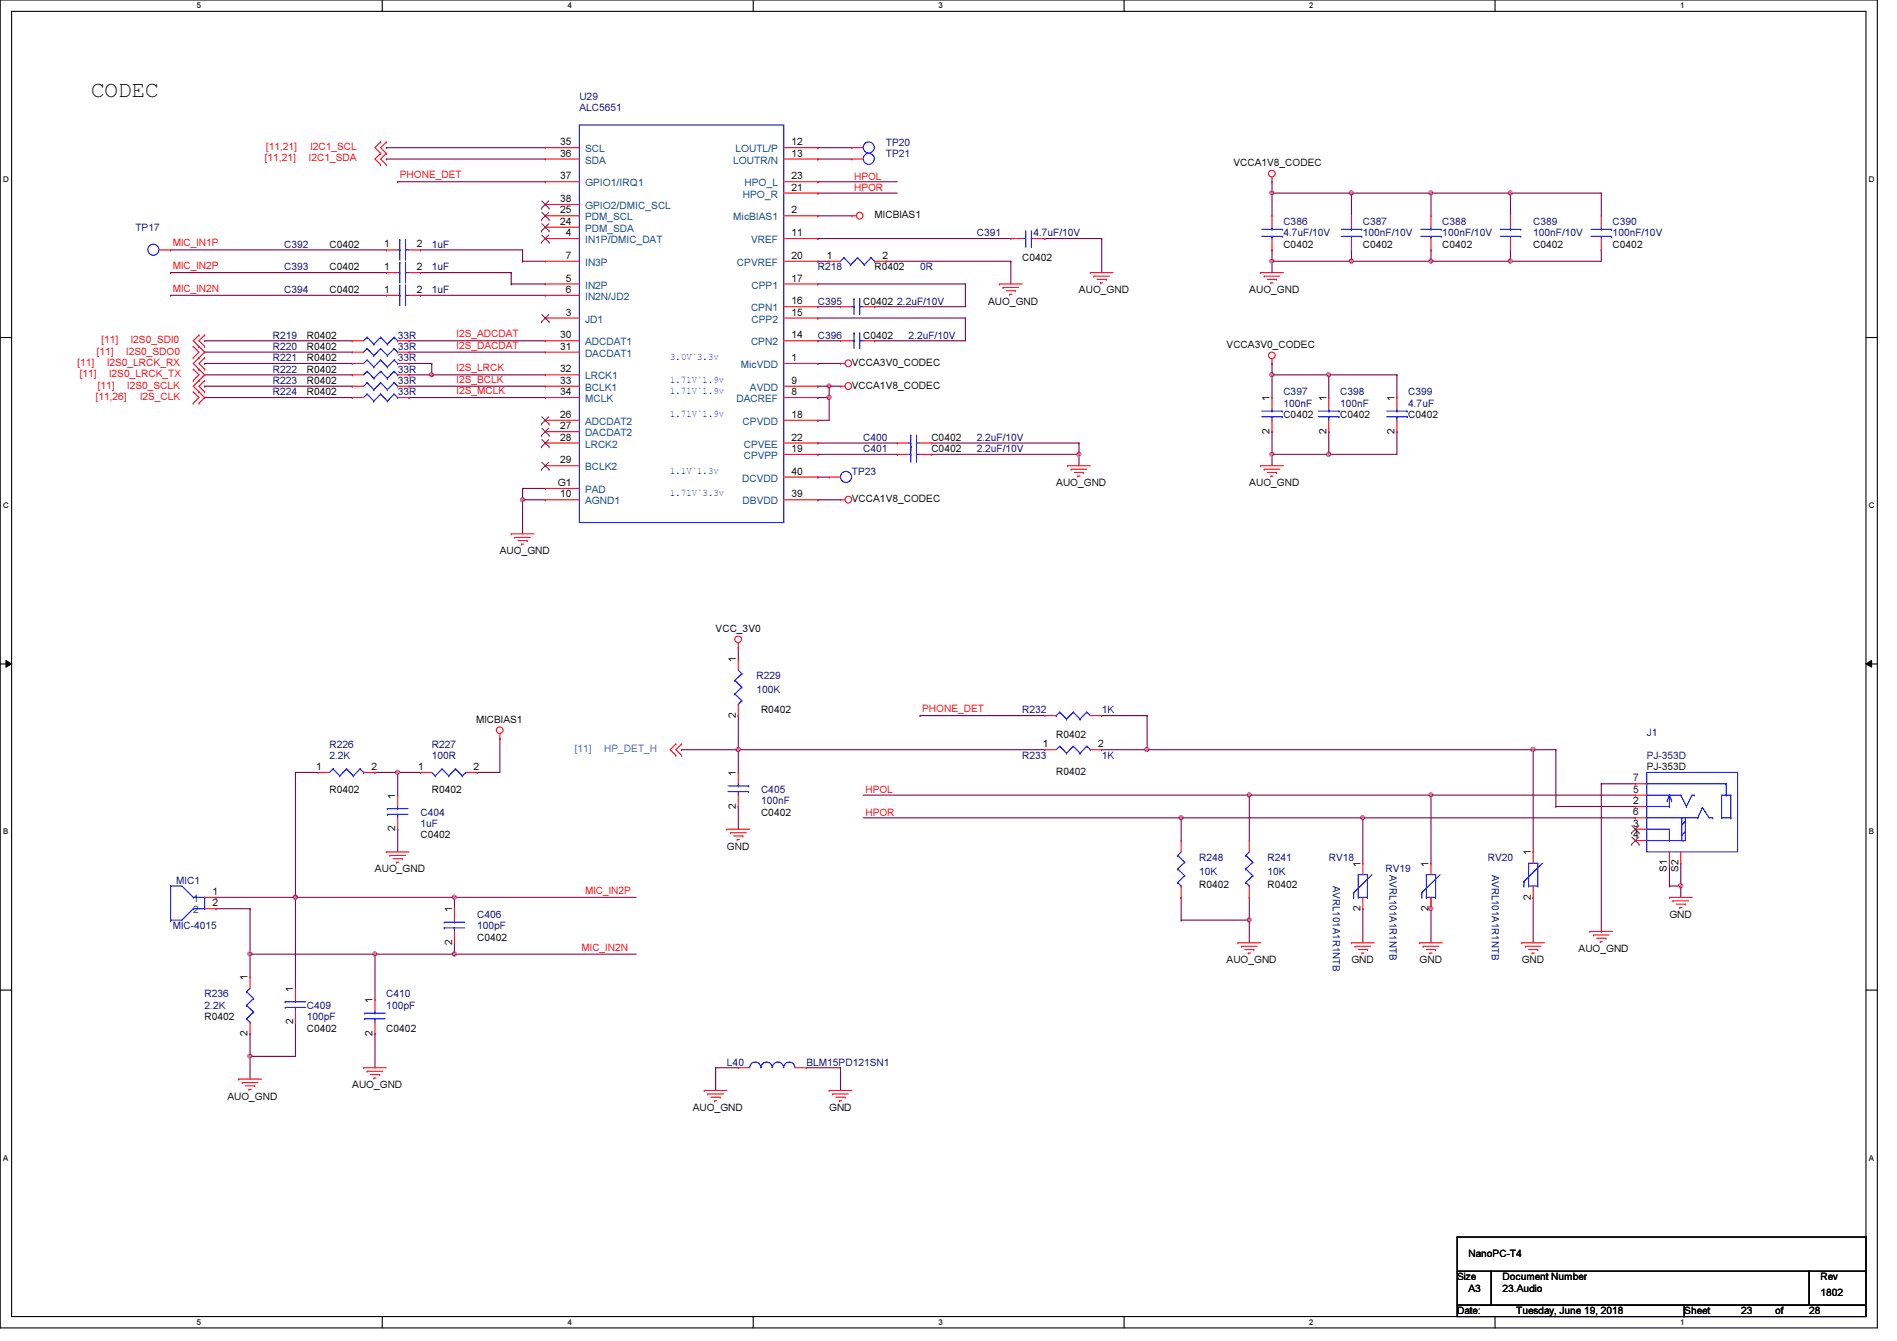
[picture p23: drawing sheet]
<svg xmlns="http://www.w3.org/2000/svg" width="297mm" height="210mm" viewBox="0 0 297 210" stroke-linecap="round" stroke-linejoin="round" font-family="sans-serif">
<defs><g id="words">
<text font-size="3.5" x="14.3" y="15.2">CODEC</text>
<g font-size="1.6" fill="#000080">
<text x="90.7" y="15.7">U29</text>
<text x="90.7" y="17.4">ALC5651</text>
<text x="138.7" y="22.8">TP20</text>
<text x="138.7" y="24.6">TP21</text>
<text x="201" y="35.2">C386</text>
<text x="213.4" y="35.2">C387</text>
<text x="225.8" y="35.2">C388</text>
<text x="240.1" y="35.2">C389</text>
<text x="252.5" y="35.2">C390</text>
<text x="21.2" y="36.1">TP17</text>
<text x="44.5" y="38.8">C392</text>
<text x="67.6" y="38.8">1uF</text>
<text x="152.9" y="37">C391</text>
<text x="161.8" y="37">4.7uF/10V</text>
<text x="201" y="37">4.7uF/10V</text>
<text x="213.4" y="37">100nF/10V</text>
<text x="225.8" y="37">100nF/10V</text>
<text x="240.1" y="37">100nF/10V</text>
<text x="252.5" y="37">100nF/10V</text>
<text x="44.5" y="45.9">C394</text>
<text x="44.5" y="42.3">C393</text>
<text x="67.6" y="45.9">1uF</text>
<text x="67.6" y="42.3">1uF</text>
<text x="128.1" y="42.3">R218</text>
<text x="128.1" y="47.7">C395</text>
<text x="140.5" y="47.7">2.2uF/10V</text>
<text x="144.1" y="42.3">0R</text>
<text x="42.7" y="53">R219</text>
<text x="62.3" y="53">33R</text>
<text x="128.1" y="53">C396</text>
<text x="142.3" y="53">2.2uF/10V</text>
<text x="42.7" y="58.3">R222</text>
<text x="42.7" y="54.8">R220</text>
<text x="42.7" y="56.6">R221</text>
<text x="62.3" y="58.3">33R</text>
<text x="62.3" y="54.8">33R</text>
<text x="62.3" y="56.6">33R</text>
<text x="42.7" y="61.9">R224</text>
<text x="42.7" y="60.1">R223</text>
<text x="62.3" y="61.9">33R</text>
<text x="62.3" y="60.1">33R</text>
<text x="201" y="61.9">C397</text>
<text x="201" y="63.7">100nF</text>
<text x="209.8" y="61.9">C398</text>
<text x="209.8" y="63.7">100nF</text>
<text x="220.5" y="61.9">C399</text>
<text x="220.5" y="63.7">4.7uF</text>
<text x="135.2" y="70.8">C401</text>
<text x="135.2" y="69">C400</text>
<text x="152.9" y="70.8">2.2uF/10V</text>
<text x="152.9" y="69">2.2uF/10V</text>
<text x="133.4" y="74.3">TP23</text>
<text x="118.4" y="106.3">R229</text>
<text x="118.4" y="108.5">100K</text>
<text x="160.1" y="111.7">R232</text>
<text x="172.5" y="111.7">1K</text>
<text x="51.6" y="117">R226</text>
<text x="51.6" y="118.8">2.2K</text>
<text x="67.6" y="117">R227</text>
<text x="67.6" y="118.8">100R</text>
<text x="160.1" y="118.8">R233</text>
<text x="172.5" y="118.8">1K</text>
<text x="257.8" y="115.2">J1</text>
<text x="257.8" y="118.8">PJ-353D</text>
<text x="119.2" y="124.1">C405</text>
<text x="119.2" y="125.9">100nF</text>
<text x="65.8" y="127.7">C404</text>
<text x="65.8" y="129.5">1uF</text>
<text x="187.8" y="134.8">R248</text>
<text x="187.8" y="136.9">10K</text>
<text x="198.5" y="134.8">R241</text>
<text x="198.5" y="136.9">10K</text>
<text x="208.1" y="134.8">RV18</text>
<text x="217" y="136.6">RV19</text>
<text x="217.6" y="136.9" transform="rotate(90 217.6 136.9)">AVRL101A1R1NTB</text>
<text x="233" y="134.8">RV20</text>
<text x="233.6" y="136.9" transform="rotate(90 233.6 136.9)">AVRL101A1R1NTB</text>
<text x="27.6" y="138.3">MIC1</text>
<text x="74.7" y="143.7">C406</text>
<text x="208.7" y="138.7" transform="rotate(90 208.7 138.7)">AVRL101A1R1NTB</text>
<text x="27" y="145.5">MIC-4015</text>
<text x="74.7" y="145.5">100pF</text>
<text x="32" y="156.1">R236</text>
<text x="32" y="157.9">2.2K</text>
<text x="48" y="157.9">C409</text>
<text x="48" y="159.7">100pF</text>
<text x="60.5" y="156.1">C410</text>
<text x="60.5" y="157.9">100pF</text>
<text x="113.8" y="166.8">L40</text>
<text x="126.3" y="166.8">BLM15PD121SN1</text>
</g>
<g font-size="1.6" fill="#f00">
<text x="41.7" y="23.5">[11,21]</text>
<text x="48.6" y="23.5">I2C1_SCL</text>
<text x="41.5" y="25.3">[11,21]</text>
<text x="48.4" y="25.3">I2C1_SDA</text>
<text x="62.6" y="27.9">PHONE_DET</text>
<text x="133.7" y="28.1">HPOL</text>
<text x="133.7" y="29.9">HPOR</text>
<text x="27" y="38.6">MIC_IN1P</text>
<text x="27" y="42.1">MIC_IN2P</text>
<text x="27" y="45.7">MIC_IN2N</text>
<text x="15.9" y="53.7">[11]</text>
<text x="20.5" y="53.7">I2S0_SDI0</text>
<text x="71.5" y="52.8">I2S_ADCDAT</text>
<text x="12.1" y="57.3">[11]</text>
<text x="12.5" y="59.1">[11]</text>
<text x="15.2" y="55.5">[11]</text>
<text x="16.8" y="57.3">I2S0_LRCK_RX</text>
<text x="17.1" y="59.1">I2S0_LRCK_TX</text>
<text x="19.8" y="55.5">I2S0_SDO0</text>
<text x="71.5" y="59.9">I2S_BCLK</text>
<text x="71.5" y="58.1">I2S_LRCK</text>
<text x="71.5" y="54.6">I2S_DACDAT</text>
<text x="15" y="62.6">[11,26]</text>
<text x="15.3" y="60.8">[11]</text>
<text x="19.9" y="60.8">I2S0_SCLK</text>
<text x="21.9" y="62.6">I2S_CLK</text>
<text x="71.5" y="61.7">I2S_MCLK</text>
<text x="144.4" y="111.5">PHONE_DET</text>
<text x="135.5" y="124.1">HPOL</text>
<text x="135.5" y="127.7">HPOR</text>
<text x="91.6" y="139.9">MIC_IN2P</text>
<text x="91.1" y="148.8">MIC_IN2N</text>
</g>
<g font-size="1.6">
<text x="87.7" y="22.7">35</text>
<text x="123.9" y="22.7">12</text>
<text x="87.7" y="24.5">36</text>
<text x="87.7" y="28.1">37</text>
<text x="123.9" y="24.5">13</text>
<text x="123.9" y="29.8">21</text>
<text x="123.9" y="28.1">23</text>
<text x="193.1" y="26">VCCA1V8_CODEC</text>
<text x="87.7" y="35.2">24</text>
<text x="87.7" y="33.4">25</text>
<text x="87.7" y="31.6">38</text>
<text x="123.9" y="33.4">2</text>
<text x="136.9" y="34.2">MICBIAS1</text>
<text x="51.6" y="38.8">C0402</text>
<text x="60.2" y="38.7">1</text>
<text x="65.3" y="38.7">2</text>
<text x="88.6" y="37">4</text>
<text x="88.6" y="40.5">7</text>
<text x="123.9" y="37">11</text>
<text x="123.9" y="40.5">20</text>
<text x="129.5" y="40.5">1</text>
<text x="138.2" y="40.5">2</text>
<text x="160.1" y="40.9">C0402</text>
<text x="201" y="38.8">C0402</text>
<text x="213.4" y="38.8">C0402</text>
<text x="225.8" y="38.8">C0402</text>
<text x="240.1" y="38.8">C0402</text>
<text x="252.5" y="38.8">C0402</text>
<text x="51.6" y="45.9">C0402</text>
<text x="51.6" y="42.3">C0402</text>
<text x="60.2" y="45.8">1</text>
<text x="60.2" y="42.3">1</text>
<text x="65.3" y="45.8">2</text>
<text x="65.3" y="42.3">2</text>
<text x="88.6" y="44.1">5</text>
<text x="88.6" y="45.8">6</text>
<text x="123.9" y="47.6">16</text>
<text x="123.9" y="44.1">17</text>
<text x="135.2" y="47.7">C0402</text>
<text x="136.9" y="42.3">R0402</text>
<text x="154.7" y="47.7">AUO_GND</text>
<text x="168.9" y="45.9">AUO_GND</text>
<text x="195.6" y="45.9">AUO_GND</text>
<text x="48" y="53">R0402</text>
<text x="87.7" y="53">30</text>
<text x="88.6" y="49.4">3</text>
<text x="123.9" y="53">14</text>
<text x="123.9" y="49.4">15</text>
<text x="135.2" y="53">C0402</text>
<text x="48" y="58.3">R0402</text>
<text x="48" y="54.8">R0402</text>
<text x="48" y="56.6">R0402</text>
<text x="87.7" y="54.7">31</text>
<text x="87.7" y="58.3">32</text>
<text x="123.9" y="56.5">1</text>
<text x="133.4" y="57.3">VCCA3V0_CODEC</text>
<text x="192.1" y="54.4">VCCA3V0_CODEC</text>
<text x="48" y="61.9">R0402</text>
<text x="48" y="60.1">R0402</text>
<text x="87.7" y="65.4">26</text>
<text x="87.7" y="60.1">33</text>
<text x="87.7" y="61.8">34</text>
<text x="123.9" y="61.8">8</text>
<text x="123.9" y="60.1">9</text>
<text x="123.9" y="65.4">18</text>
<text x="133.4" y="60.8">VCCA1V8_CODEC</text>
<text x="198.8" y="62.8" transform="rotate(-90 198.8 62.8)">1</text>
<text x="201" y="65.4">C0402</text>
<text x="207.7" y="62.8" transform="rotate(-90 207.7 62.8)">1</text>
<text x="209.8" y="65.4">C0402</text>
<text x="218.4" y="62.8" transform="rotate(-90 218.4 62.8)">1</text>
<text x="220.5" y="65.4">C0402</text>
<text x="87.7" y="67.2">27</text>
<text x="87.7" y="69">28</text>
<text x="123.9" y="70.7">19</text>
<text x="123.9" y="69">22</text>
<text x="145.8" y="70.8">C0402</text>
<text x="145.8" y="69">C0402</text>
<text x="198.8" y="67.9" transform="rotate(-90 198.8 67.9)">2</text>
<text x="207.7" y="67.9" transform="rotate(-90 207.7 67.9)">2</text>
<text x="218.4" y="67.9" transform="rotate(-90 218.4 67.9)">2</text>
<text x="87.3" y="76.1">G1</text>
<text x="87.7" y="77.9">10</text>
<text x="87.7" y="72.5">29</text>
<text x="123.9" y="77.9">39</text>
<text x="123.9" y="74.3">40</text>
<text x="165.4" y="76.1">AUO_GND</text>
<text x="195.6" y="76.1">AUO_GND</text>
<text x="133.4" y="78.6">VCCA1V8_CODEC</text>
<text x="78.3" y="86.8">AUO_GND</text>
<text x="112.1" y="98.9">VCC_3V0</text>
<text x="115.2" y="103.7" transform="rotate(-90 115.2 103.7)">1</text>
<text x="74.5" y="113.1">MICBIAS1</text>
<text x="115.2" y="112.4" transform="rotate(-90 115.2 112.4)">2</text>
<text x="119.2" y="111.7">R0402</text>
<text x="163.3" y="117">1</text>
<text x="165.4" y="115.6">R0402</text>
<text x="172" y="117">2</text>
<text x="49.5" y="120.5">1</text>
<text x="51.6" y="124.1">R0402</text>
<text x="58.2" y="120.5">2</text>
<text x="61.9" y="125" transform="rotate(-90 61.9 125)">1</text>
<text x="65.5" y="120.5">1</text>
<text x="67.6" y="124.1">R0402</text>
<text x="74.2" y="120.5">2</text>
<text x="115.2" y="121.5" transform="rotate(-90 115.2 121.5)">1</text>
<text x="165.4" y="121.3">R0402</text>
<text x="255.7" y="122.3">7</text>
<text x="255.7" y="124.1">5</text>
<text x="255.7" y="125.9">2</text>
<text x="257.8" y="120.6">PJ-353D</text>
<text x="61.9" y="130.1" transform="rotate(-90 61.9 130.1)">2</text>
<text x="65.8" y="131.2">C0402</text>
<text x="115.2" y="126.6" transform="rotate(-90 115.2 126.6)">2</text>
<text x="119.2" y="127.7">C0402</text>
<text x="255.7" y="129.4">3</text>
<text x="255.7" y="131.2">4</text>
<text x="255.7" y="127.6">6</text>
<text x="58.7" y="136.6">AUO_GND</text>
<text x="113.8" y="133">GND</text>
<text x="213" y="135.7" transform="rotate(-90 213 135.7)">1</text>
<text x="223.7" y="135.7" transform="rotate(-90 223.7 135.7)">1</text>
<text x="239.7" y="133.9" transform="rotate(-90 239.7 133.9)">1</text>
<text x="261" y="136.6" transform="rotate(-90 261 136.6)">S1</text>
<text x="262.8" y="136.6" transform="rotate(-90 262.8 136.6)">S2</text>
<text x="33.3" y="140.1">1</text>
<text x="33.3" y="141.9">2</text>
<text x="70.8" y="142.8" transform="rotate(-90 70.8 142.8)">1</text>
<text x="187.8" y="139.1">R0402</text>
<text x="198.5" y="139.1">R0402</text>
<text x="213" y="142.6" transform="rotate(-90 213 142.6)">2</text>
<text x="223.7" y="142.6" transform="rotate(-90 223.7 142.6)">2</text>
<text x="239.7" y="140.8" transform="rotate(-90 239.7 140.8)">2</text>
<text x="261.4" y="143.7">GND</text>
<text x="70.8" y="147.9" transform="rotate(-90 70.8 147.9)">2</text>
<text x="74.7" y="147.2">C0402</text>
<text x="247.2" y="149">AUO_GND</text>
<text x="38.8" y="153.5" transform="rotate(-90 38.8 153.5)">1</text>
<text x="45.9" y="155.2" transform="rotate(-90 45.9 155.2)">1</text>
<text x="192.1" y="150.8">AUO_GND</text>
<text x="211.6" y="150.8">GND</text>
<text x="222.3" y="150.8">GND</text>
<text x="238.3" y="150.8">GND</text>
<text x="32" y="159.7">R0402</text>
<text x="45.9" y="160.4" transform="rotate(-90 45.9 160.4)">2</text>
<text x="48" y="161.5">C0402</text>
<text x="58.3" y="157" transform="rotate(-90 58.3 157)">1</text>
<text x="60.5" y="161.5">C0402</text>
<text x="38.8" y="162.1" transform="rotate(-90 38.8 162.1)">2</text>
<text x="58.3" y="162.1" transform="rotate(-90 58.3 162.1)">2</text>
<text x="35.6" y="172.1">AUO_GND</text>
<text x="55.2" y="170.3">AUO_GND</text>
<text x="108.5" y="173.9">AUO_GND</text>
<text x="129.8" y="173.9">GND</text>
<text x="230" y="196.7">NanoPC-T4</text>
<text x="228.2" y="200.4">Size</text>
<text x="230" y="202.2">A3</text>
<text x="235.3" y="202.2">23.Audio</text>
<text x="235.3" y="200.4">Document Number</text>
<text x="285.1" y="202.9">1802</text>
<text x="285.1" y="200.4">Rev</text>
<text x="228.2" y="205.7">Date:</text>
<text x="237.4" y="205.7">Tuesday, June 19, 2018</text>
<text x="263.7" y="205.7">Sheet</text>
<text x="272.6" y="205.7">23</text>
<text x="278" y="205.7">of</text>
<text x="283.3" y="205.7">28</text>
</g>
<g font-size="1.6" fill="#004080">
<text x="91.6" y="23.8">SCL</text>
<text x="115.1" y="23.8">LOUTL/P</text>
<text x="91.6" y="25.6">SDA</text>
<text x="91.6" y="29.2">GPIO1/IRQ1</text>
<text x="114.8" y="25.6">LOUTR/N</text>
<text x="116.6" y="29.2">HPO_L</text>
<text x="91.6" y="34.5">PDM_SCL</text>
<text x="91.6" y="32.7">GPIO2/DMIC_SCL</text>
<text x="114.8" y="34.5">MicBIAS1</text>
<text x="116.3" y="30.9">HPO_R</text>
<text x="91.6" y="38.1">IN1P/DMIC_DAT</text>
<text x="91.6" y="41.6">IN3P</text>
<text x="91.6" y="36.3">PDM_SDA</text>
<text x="115.4" y="41.6">CPVREF</text>
<text x="117.6" y="38.1">VREF</text>
<text x="91.6" y="45.2">IN2P</text>
<text x="91.6" y="46.9">IN2N/JD2</text>
<text x="117.7" y="45.2">CPP1</text>
<text x="91.6" y="50.5">JD1</text>
<text x="117.6" y="48.7">CPN1</text>
<text x="117.7" y="50.5">CPP2</text>
<text x="91.6" y="54.1">ADCDAT1</text>
<text x="91.6" y="55.8">DACDAT1</text>
<text x="91.6" y="59.4">LRCK1</text>
<text x="116" y="57.6">MicVDD</text>
<text x="117.6" y="54.1">CPN2</text>
<text x="91.6" y="61.2">BCLK1</text>
<text x="91.6" y="62.9">MCLK</text>
<text x="115.3" y="62.9">DACREF</text>
<text x="117.4" y="61.2">AVDD</text>
<text x="91.6" y="66.5">ADCDAT2</text>
<text x="91.6" y="68.3">DACDAT2</text>
<text x="91.6" y="70.1">LRCK2</text>
<text x="116.3" y="66.5">CPVDD</text>
<text x="116.5" y="71.8">CPVPP</text>
<text x="116.5" y="70.1">CPVEE</text>
<text x="91.6" y="73.6">BCLK2</text>
<text x="91.6" y="77.2">PAD</text>
<text x="116.2" y="75.4">DCVDD</text>
<text x="91.6" y="79">AGND1</text>
<text x="116.3" y="79">DBVDD</text>
<text x="30.3" y="141.2">1</text>
<text x="30.3" y="143">2</text>
</g>
<g font-size="1.6" fill="#00f">
<text x="104.9" y="56.3">3.0V`3.3v</text>
<text x="104.9" y="59.9">1.71V`1.9v</text>
<text x="104.9" y="61.7">1.71V`1.9v</text>
<text x="104.9" y="65.2">1.71V`1.9v</text>
<text x="104.9" y="74.1">1.1V`1.3v</text>
<text x="104.9" y="77.7">1.71V`3.3v</text>
</g>
<g font-size="1.6" fill="#0080ff">
<text x="90" y="117.7">[11]</text>
<text x="94.6" y="117.7">HP_DET_H</text>
</g>
<g font-size="1.3">
<text x="30.8" y="1.3">5</text>
<text x="88.9" y="1.3">4</text>
<text x="146.9" y="1.3">3</text>
<text x="205" y="1.3">2</text>
<text x="263.1" y="1.3">1</text>
<text x=".5" y="28.4">D</text>
<text x="292.6" y="28.4">D</text>
<text x=".5" y="79.5">C</text>
<text x="292.6" y="79.5">C</text>
<text x=".5" y="130.6">B</text>
<text x="292.6" y="130.6">B</text>
<text x=".5" y="181.7">A</text>
<text x="292.6" y="181.7">A</text>
<text x="30.8" y="207.4">5</text>
<text x="88.9" y="207.4">4</text>
<text x="146.9" y="207.4">3</text>
<text x="205" y="207.4">2</text>
<text x="263.1" y="207.4">1</text>
</g>
</g></defs>
<path d="M0 0h294v207.9h-294zM1.8 1.8h290.4v204.3h-290.4z" fill="none" stroke="#000" stroke-width=".17"/>
<g fill="#fff">
<path d="M30.8 .2h.7v1.4h-.7z"/>
<path d="M30.8 206.2h.7v1.4h-.7z"/>
</g>
<path d="M59.9 0v1.8M59.9 206.1v1.8" fill="none" stroke="#000" stroke-width=".17"/>
<g fill="#fff">
<path d="M88.9 .2h.6v1.4h-.6z"/>
<path d="M88.9 206.2h.6v1.4h-.6z"/>
</g>
<path d="M117.9 0v1.8M117.9 206.1v1.8" fill="none" stroke="#000" stroke-width=".17"/>
<g fill="#fff">
<path d="M146.9 .2h.7v1.4h-.7z"/>
<path d="M146.9 206.2h.7v1.4h-.7z"/>
</g>
<path d="M176 0v1.8M176 206.1v1.8" fill="none" stroke="#000" stroke-width=".17"/>
<g fill="#fff">
<path d="M205 .2h.7v1.4h-.7z"/>
<path d="M205 206.2h.7v1.4h-.7z"/>
</g>
<path d="M234.1 0v1.8M234.1 206.1v1.8" fill="none" stroke="#000" stroke-width=".17"/>
<g fill="#fff">
<path d="M263.1 .2h.7v1.4h-.7z"/>
<path d="M263.1 206.2h.7v1.4h-.7z"/>
<path d="M.5 27.3h.9v1.4h-.9z"/>
<path d="M292.6 27.3h.9v1.4h-.9z"/>
<path d="M.5 78.4h.9v1.4h-.9z"/>
<path d="M292.6 78.4h.9v1.4h-.9z"/>
</g>
<path d="M0 52.8h1.8M292.2 52.8h1.8" fill="none" stroke="#000" stroke-width=".17"/>
<g fill="#fff">
<path d="M.5 129.5h.8v1.4h-.8z"/>
<path d="M292.6 129.5h.9v1.4h-.9z"/>
</g>
<path d="M0 103.9h1.8M292.2 103.9h1.8" fill="none" stroke="#000" stroke-width=".17"/>
<path d="M.9 103.4l.9 .5-.9 .5zM292.2 103.9l.9-.5v1z" fill="#000"/>
<path d="M.9 103.4l.9 .5-.9 .5zM292.2 103.9l.9-.5v1z" fill="none" stroke="#000" stroke-width=".16"/>
<g fill="#fff">
<path d="M.5 180.5h.8v1.4h-.8z"/>
<path d="M292.6 180.5h.9v1.4h-.9z"/>
</g>
<path d="M0 155h1.8M292.2 155h1.8" fill="none" stroke="#000" stroke-width=".17"/>
<g fill="none" stroke="#800040" stroke-width=".17">
<path d="M128.1 28.4h.1M128.1 30.2h.1M128.1 28.4h12.4M128.1 30.2h12.4M26.7 42.7h.1M26.7 46.2h.1M26.7 42.7h33.8M26.7 46.2h33.8M65.8 42.7h.1M65.8 46.2h.1M65.8 42.7h14.2M65.8 46.2h19.6"/>
<path d="M80 42.7h.1M80 44.4h.1M80 42.7v1.7M80 44.4h5.4M128.1 56.9h.1M128.1 56.9h3.5M208.1 58.7h.1M208.1 58.7h10.6M208.1 58.7v3.5M218.7 58.7h.1M218.7 58.7v3.5M129.8 60.5h.1"/>
<path d="M129.8 60.5h1.8"/>
</g>
<circle cx="129.8" cy="60.4" r=".32" fill="#f0f"/>
<circle cx="129.8" cy="60.4" r=".32" fill="none" stroke="#f0f" stroke-width=".17"/>
<path d="M129.8 60.5h.1M129.8 60.5v1.7" fill="none" stroke="#800040" stroke-width=".17"/>
<circle cx="129.8" cy="62.2" r=".32" fill="#f0f"/>
<circle cx="129.8" cy="62.2" r=".32" fill="none" stroke="#f0f" stroke-width=".17"/>
<g fill="none" stroke="#800040" stroke-width=".17">
<path d="M60.5 24.9h.1M60.5 23.1h.1M60.5 24.9h24.9M60.5 23.1h24.9M62.3 28.4h.1M62.3 28.4h23.1M128.1 33.8h.1M128.1 37.3h.1M128.1 33.8h5.3M128.1 37.3h30.2M67.6 58.7h.1M67.6 58.7h17.8"/>
<path d="M128.1 53.3h.1M128.1 49.8h.1M128.1 48h.1M128.1 44.4h.1M128.1 40.9h.1M128.1 53.3h3.5M128.1 49.8h23.1M128.1 48h3.5M128.1 44.4h23.1M128.1 40.9h1.7M136.9 53.3h.1M136.9 48h.1"/>
<path d="M138.7 40.9h.1M138.7 40.9h19.6M151.2 49.8h.1M151.2 44.4h.1M151.2 49.8v3.5h-14.3M151.2 44.4v3.6h-14.3M64 62.2h.1M64 60.5h.1M64 62.2h21.4M64 60.5h21.4M128.1 78.2h.1M128.1 69.3h.1"/>
<path d="M128.1 71.1h.1M128.1 74.7h.1M128.1 78.2h3.5M128.1 69.3h12.4M128.1 71.1h12.4M128.1 74.7h1.7M129.8 62.2h.1M129.8 62.2v3.6M145.8 69.3h.1M145.8 69.3h23.1"/>
</g>
<circle cx="67.6" cy="58.6" r=".32" fill="#f0f"/>
<circle cx="67.6" cy="58.6" r=".32" fill="none" stroke="#f0f" stroke-width=".17"/>
<g fill="none" stroke="#800040" stroke-width=".17">
<path d="M26.7 39.1h.1M26.7 39.1h33.8M65.8 39.1h.1M65.8 39.1h16M128.1 23.1h.1M128.1 24.9h.1M128.1 23.1h5.3M128.1 24.9h5.3M199.2 30.2h.1M199.2 28.4h.1M199.2 28.4v5.4M211.6 30.2h.1"/>
<path d="M211.6 30.2v3.6M224.1 30.2h.1M224.1 30.2v3.6M224.1 30.2h12.4M236.5 30.2h.1M236.5 30.2v3.6M32 53.3h.1M32 55.1h.1M32 56.9h.1M32 58.7h.1M32 55.1h23.2M32 53.3h23.2"/>
<path d="M32 56.9h23.2M32 58.7h23.2M64 55.1h.1M64 53.3h.1M64 58.7h.1M64 56.9h.1M64 55.1h21.4M64 53.3h21.4M64 56.9h3.6M67.6 56.9h.1M67.6 56.9v1.8h-3.6M199.2 40.9h.1"/>
<path d="M199.2 58.7h.1M199.2 58.7h8.9M199.2 40.9v1.8M199.2 58.7v3.5M32 62.2h.1M32 60.5h.1M32 62.2h23.2M32 60.5h23.2M128.1 62.2h.1M128.1 65.8h.1M128.1 62.2h1.7M128.1 65.8h1.7"/>
<path d="M199.2 71.1h.1M199.2 71.1v1.8"/>
</g>
<circle cx="208" cy="58.6" r=".32" fill="#f0f"/>
<circle cx="208" cy="58.6" r=".32" fill="none" stroke="#f0f" stroke-width=".17"/>
<circle cx="199.2" cy="58.6" r=".32" fill="#f0f"/>
<circle cx="199.2" cy="58.6" r=".32" fill="none" stroke="#f0f" stroke-width=".17"/>
<path d="M211.6 30.2h.1M211.6 30.2h12.5M250.7 30.2h.1M250.7 30.2v3.6M199.2 56.9h.1M199.2 56.9v1.8" fill="none" stroke="#800040" stroke-width=".17"/>
<circle cx="224" cy="30.2" r=".32" fill="#f0f"/>
<circle cx="224" cy="30.2" r=".32" fill="none" stroke="#f0f" stroke-width=".17"/>
<circle cx="211.6" cy="30.2" r=".32" fill="#f0f"/>
<circle cx="211.6" cy="30.2" r=".32" fill="none" stroke="#f0f" stroke-width=".17"/>
<path d="M236.5 30.2h.1M236.5 30.2h14.2" fill="none" stroke="#800040" stroke-width=".17"/>
<circle cx="236.5" cy="30.2" r=".32" fill="#f0f"/>
<circle cx="236.5" cy="30.2" r=".32" fill="none" stroke="#f0f" stroke-width=".17"/>
<path d="M211.6 39.1h.1M211.6 39.1v1.8M199.2 40.9h.1M199.2 40.9h24.9M211.6 40.9h.1" fill="none" stroke="#800040" stroke-width=".17"/>
<circle cx="224" cy="40.9" r=".32" fill="#f0f"/>
<circle cx="224" cy="40.9" r=".32" fill="none" stroke="#f0f" stroke-width=".17"/>
<circle cx="211.6" cy="40.9" r=".32" fill="#f0f"/>
<circle cx="211.6" cy="40.9" r=".32" fill="none" stroke="#f0f" stroke-width=".17"/>
<path d="M224.1 39.1h.1M224.1 39.1v1.8M236.5 40.9h.1M236.5 40.9h14.2" fill="none" stroke="#800040" stroke-width=".17"/>
<circle cx="236.5" cy="40.9" r=".32" fill="#f0f"/>
<circle cx="236.5" cy="40.9" r=".32" fill="none" stroke="#f0f" stroke-width=".17"/>
<g fill="none" stroke="#800040" stroke-width=".17">
<path d="M163.6 37.3h.1M163.6 37.3h8.9M172.5 37.3h.1M172.5 37.3v5.4M236.5 39.1h.1M236.5 39.1v1.8M250.7 39.1h.1M250.7 39.1v1.8M158.3 40.9h.1M158.3 40.9v3.5M145.8 71.1h.1M145.8 71.1h23.1"/>
<path d="M168.9 71.1h.1M168.9 71.1v1.8M199.2 67.6h.1M199.2 67.6v3.5M208.1 71.1h.1M208.1 67.6h.1M208.1 67.6v3.5M218.7 67.6h.1M218.7 67.6v3.5h-10.6"/>
</g>
<circle cx="168.9" cy="71.1" r=".32" fill="#f0f"/>
<circle cx="168.9" cy="71.1" r=".32" fill="none" stroke="#f0f" stroke-width=".17"/>
<g fill="none" stroke="#800040" stroke-width=".17">
<path d="M81.8 39.1h.1M81.8 39.1v1.8M81.8 40.9h.1M81.8 40.9h3.6M168.9 69.3h.1M168.9 69.3v1.8M74.7 120.9h.1M74.7 120.9h3.6M33.8 140.5h.1M33.8 140.5h12.5M39.2 149.4h.1M39.2 149.4v3.5"/>
<path d="M58.7 149.4h.1M58.7 149.4v7.1M71.2 140.5h.1M71.2 140.5h28.4M58.7 161.8h.1M58.7 161.8v5.3"/>
</g>
<circle cx="71.1" cy="140.4" r=".32" fill="#f0f"/>
<circle cx="71.1" cy="140.4" r=".32" fill="none" stroke="#f0f" stroke-width=".17"/>
<path d="M71.2 149.4h.1M71.2 149.4h28.4" fill="none" stroke="#800040" stroke-width=".17"/>
<circle cx="71.1" cy="149.3" r=".32" fill="#f0f"/>
<circle cx="71.1" cy="149.3" r=".32" fill="none" stroke="#f0f" stroke-width=".17"/>
<path d="M62.3 120.9h.1M62.3 120.9h3.5M62.3 120.9v3.6" fill="none" stroke="#800040" stroke-width=".17"/>
<circle cx="62.2" cy="120.9" r=".32" fill="#f0f"/>
<circle cx="62.2" cy="120.9" r=".32" fill="none" stroke="#f0f" stroke-width=".17"/>
<path d="M46.3 140.5h.1M46.3 140.5h24.9M46.3 140.5v14.2M71.2 140.5h.1M71.2 140.5v1.7" fill="none" stroke="#800040" stroke-width=".17"/>
<circle cx="46.2" cy="140.4" r=".32" fill="#f0f"/>
<circle cx="46.2" cy="140.4" r=".32" fill="none" stroke="#f0f" stroke-width=".17"/>
<path d="M46.3 120.9h.1M46.3 120.9v19.6M33.8 142.2h.1M33.8 142.2h5.4M39.2 142.2h.1M39.2 142.2v7.2M71.2 147.6h.1M71.2 147.6v1.8M39.2 165.4h.1M39.2 165.4v3.5M46.3 160h.1M46.3 160v5.4h-7.1" fill="none" stroke="#800040" stroke-width=".17"/>
<circle cx="46.2" cy="140.4" r=".32" fill="#f0f"/>
<circle cx="46.2" cy="140.4" r=".32" fill="none" stroke="#f0f" stroke-width=".17"/>
<path d="M46.3 120.9h.1M46.3 120.9h3.5M39.2 161.8h.1M39.2 161.8v3.6" fill="none" stroke="#800040" stroke-width=".17"/>
<circle cx="39.1" cy="165.3" r=".32" fill="#f0f"/>
<circle cx="39.1" cy="165.3" r=".32" fill="none" stroke="#f0f" stroke-width=".17"/>
<path d="M199.2 39.1h.1M199.2 39.1v1.8M128.1 60.5h.1M128.1 60.5h1.7M58.7 120.9h.1M58.7 120.9h3.6M62.3 129.8h.1M62.3 129.8v3.5" fill="none" stroke="#800040" stroke-width=".17"/>
<circle cx="199.2" cy="40.9" r=".32" fill="#f0f"/>
<circle cx="199.2" cy="40.9" r=".32" fill="none" stroke="#f0f" stroke-width=".17"/>
<path d="M199.2 71.1h.1M199.2 71.1h8.9" fill="none" stroke="#800040" stroke-width=".17"/>
<circle cx="208" cy="71.1" r=".32" fill="#f0f"/>
<circle cx="208" cy="71.1" r=".32" fill="none" stroke="#f0f" stroke-width=".17"/>
<circle cx="199.2" cy="71.1" r=".32" fill="#f0f"/>
<circle cx="199.2" cy="71.1" r=".32" fill="none" stroke="#f0f" stroke-width=".17"/>
<path d="M224.1 40.9h.1M224.1 40.9h12.4M39.2 149.4h.1M39.2 149.4h19.5" fill="none" stroke="#800040" stroke-width=".17"/>
<circle cx="39.1" cy="149.3" r=".32" fill="#f0f"/>
<circle cx="39.1" cy="149.3" r=".32" fill="none" stroke="#f0f" stroke-width=".17"/>
<g fill="none" stroke="#800040" stroke-width=".17">
<path d="M78.3 115.6h.1M78.3 115.6v5.3M106.7 117.3h.1M106.7 117.3h8.9M115.6 117.3h.1M115.6 117.3v3.6M179.6 117.3h.1M179.6 117.3h60.5M240.1 117.3h.1M240.1 117.3v16M115.6 126.2h.1M115.6 126.2v3.6"/>
<path d="M224.1 124.5h.1M224.1 124.5h32M240.1 140.5h.1M240.1 140.5v7.1"/>
</g>
<circle cx="240" cy="117.3" r=".32" fill="#f0f"/>
<circle cx="240" cy="117.3" r=".32" fill="none" stroke="#f0f" stroke-width=".17"/>
<circle cx="179.6" cy="117.3" r=".32" fill="#f0f"/>
<circle cx="179.6" cy="117.3" r=".32" fill="none" stroke="#f0f" stroke-width=".17"/>
<path d="M115.6 117.3h.1M115.6 117.3h48" fill="none" stroke="#800040" stroke-width=".17"/>
<circle cx="115.6" cy="117.3" r=".32" fill="#f0f"/>
<circle cx="115.6" cy="117.3" r=".32" fill="none" stroke="#f0f" stroke-width=".17"/>
<g fill="none" stroke="#800040" stroke-width=".17">
<path d="M115.6 112h.1M115.6 101.3h.1M115.6 101.3v1.8M115.6 112v5.3M144.1 112h.1M144.1 112h19.5M172.5 112h.1M172.5 117.3h.1M172.5 112h7.1M179.6 112h.1M179.6 112v5.3h-7.1M135.2 128h49.8"/>
<path d="M185 128h.1"/>
</g>
<circle cx="184.9" cy="128" r=".32" fill="#f0f"/>
<circle cx="184.9" cy="128" r=".32" fill="none" stroke="#f0f" stroke-width=".17"/>
<path d="M135.2 124.5h60.4M195.6 124.5h.1" fill="none" stroke="#800040" stroke-width=".17"/>
<circle cx="195.6" cy="124.4" r=".32" fill="#f0f"/>
<circle cx="195.6" cy="124.4" r=".32" fill="none" stroke="#f0f" stroke-width=".17"/>
<path d="M81.8 76.5h.1M81.8 78.2h.1M81.8 76.5h3.6M81.8 78.2v5.4M112.1 167.1h.1M112.1 167.1v3.6M126.3 167.1h.1M126.3 167.1h5.3M131.6 167.1h.1M131.6 167.1v3.6" fill="none" stroke="#800040" stroke-width=".17"/>
<circle cx="81.8" cy="78.2" r=".32" fill="#f0f"/>
<circle cx="81.8" cy="78.2" r=".32" fill="none" stroke="#f0f" stroke-width=".17"/>
<path d="M81.8 78.2h.1M81.8 78.2h3.6M58.7 149.4h.1M58.7 149.4h12.5" fill="none" stroke="#800040" stroke-width=".17"/>
<circle cx="58.7" cy="149.3" r=".32" fill="#f0f"/>
<circle cx="58.7" cy="149.3" r=".32" fill="none" stroke="#f0f" stroke-width=".17"/>
<g fill="none" stroke="#800040" stroke-width=".17">
<path d="M81.8 76.5h.1M81.8 76.5v1.7M240.1 117.3h.1M240.1 117.3h3.5M243.6 117.3h.1M243.6 117.3v8.9M213.4 128h.1M213.4 128h42.7M243.6 126.2h.1M243.6 126.2h12.5M250.7 122.7h.1M250.7 122.7h5.4"/>
<path d="M250.7 122.7v23.1M261.4 138.7h.1M261.4 135.1h.1M261.4 135.1v3.6M263.2 135.1h.1M263.2 135.1v3.6h-1.8M250.7 145.8h.1"/>
</g>
<circle cx="213.4" cy="128" r=".32" fill="#f0f"/>
<circle cx="213.4" cy="128" r=".32" fill="none" stroke="#f0f" stroke-width=".17"/>
<path d="M185 128h.1M185 128v3.6M185 144h.1M185 144h10.6M195.6 144h.1M195.6 144v3.6" fill="none" stroke="#800040" stroke-width=".17"/>
<circle cx="195.6" cy="144" r=".32" fill="#f0f"/>
<circle cx="195.6" cy="144" r=".32" fill="none" stroke="#f0f" stroke-width=".17"/>
<g fill="none" stroke="#800040" stroke-width=".17">
<path d="M195.6 124.5h.1M195.6 124.5v7.1M213.4 128h.1M213.4 128v7.1M224.1 124.5h.1M224.1 124.5v10.6M185 140.5h.1M185 140.5v3.5M195.6 140.5h.1M195.6 140.5v3.5M213.4 142.2h.1M213.4 142.2v5.4"/>
<path d="M224.1 142.2h.1M224.1 142.2v5.4M112.1 167.1h.1M112.1 167.1h3.5"/>
</g>
<circle cx="224" cy="142.2" r=".32" fill="#f0f"/>
<circle cx="224" cy="142.2" r=".32" fill="none" stroke="#f0f" stroke-width=".17"/>
<path d="M185 128h.1M185 128h28.4M195.6 124.5h.1M195.6 124.5h28.5" fill="none" stroke="#800040" stroke-width=".17"/>
<circle cx="224" cy="124.4" r=".32" fill="#f0f"/>
<circle cx="224" cy="124.4" r=".32" fill="none" stroke="#f0f" stroke-width=".17"/>
<path d="M263.2 138.7h.1M263.2 138.7v1.8M224.1 140.5h.1M224.1 140.5v1.7" fill="none" stroke="#800040" stroke-width=".17"/>
<circle cx="263.2" cy="138.7" r=".32" fill="#f0f"/>
<circle cx="263.2" cy="138.7" r=".32" fill="none" stroke="#f0f" stroke-width=".17"/>
<path d="M199.2 30.2h.1M199.2 30.2h12.4" fill="none" stroke="#800040" stroke-width=".17"/>
<circle cx="199.2" cy="30.2" r=".32" fill="#f0f"/>
<circle cx="199.2" cy="30.2" r=".32" fill="none" stroke="#f0f" stroke-width=".17"/>
<g fill="none" stroke="#f00" stroke-width=".17">
<path d="M24.9 39.1h1.8M26.7 39.1h.1M59.6 24h.1M59.6 22.2h.1M59.6 25.8h.1M59.6 24l-.9 .9 .9 .9M59.6 22.2l-.9 .9 .9 .9M60.5 24h.1M60.5 22.2h.1M60.5 25.8h.1M60.5 39.1h.1M60.5 24l-.9 .9 .9 .9"/>
<path d="M60.5 22.2l-.9 .9 .9 .9M60.5 39.1h1.8M64 39.1h1.8M65.8 39.1h.1M85.4 37.3h.1M85.4 35.6h.1M85.4 33.8h.1M85.4 23.1h.1M85.4 24.9h.1M85.4 28.4h.1M85.4 32h.1M85.4 33.8h5.3"/>
<path d="M85.4 37.3h5.3M85.4 23.1h5.3M85.4 24.9h5.3M85.4 28.4h5.3M85.4 35.6h5.3M85.4 32h5.3M122.7 33.8h5.4M122.7 37.3h5.4M122.7 23.1h5.4M122.7 24.9h5.4M122.7 30.2h5.4M122.7 28.4h5.4"/>
<path d="M128.1 33.8h.1M128.1 37.3h.1M128.1 23.1h.1M128.1 24.9h.1M128.1 30.2h.1M128.1 28.4h.1M133.4 33.8h.1M133.4 23.1h.1M133.4 33.8h.7M133.4 23.1h1.8M158.3 37.3h.1M158.3 37.3h1.8"/>
<path d="M161.8 37.3h1.8M163.6 37.3h.1M199.2 28.4h.1M199.2 33.8h.1M199.2 39.1h.1M199.2 27.7v.7M199.2 33.8v1.8M199.2 37.3v1.8M211.6 33.8h.1M211.6 39.1h.1M211.6 33.8v1.8M211.6 37.3v1.8"/>
<path d="M224.1 33.8h.1M224.1 39.1h.1M224.1 33.8v1.8M224.1 37.3v1.8M236.5 33.8h.1M236.5 39.1h.1M236.5 33.8v1.8M236.5 37.3v1.8M250.7 33.8h.1M250.7 39.1h.1M250.7 33.8v1.8M250.7 37.3v1.8"/>
<path d="M30.3 54.2h.1M30.3 56h.1M30.3 57.8h.1M30.3 59.6h.1M30.3 54.2l.9 .9-.9 .9M30.3 57.8l.9 .9-.9 .9M31.2 56h.1M31.2 54.2h.1M31.2 59.6h.1M31.2 57.8h.1M31.2 52.5h.1M31.2 52.5l-.9 .8 1.7 1.8-1.7 1.8 1.7 1.8-1.7 1.8 1.7 1.7-.8 .9"/>
<path d="M32 59.6h.1M32 57.8h.1M32 56h.1M32 54.2h.1M32 52.5h.1M32 59.6l-.8 .9 .8 .8M32 56l-.8 .9 .8 .9M32 52.5l-.8 .8 .8 .9M55.2 53.3h.1M55.2 58.7h.1M55.2 55.1h.1M55.2 56.9h.1"/>
<path d="M55.2 56.9h1.7M55.2 53.3h1.7M55.2 58.7h1.7M55.2 55.1h1.7M60.5 46.2h.1M60.5 42.7h.1M60.5 42.7h1.8M60.5 46.2h1.8M62.3 56.9h1.7M62.3 53.3h1.7M62.3 58.7h1.7M62.3 55.1h1.7"/>
<path d="M64 53.3h.1M64 58.7h.1M64 55.1h.1M64 56.9h.1M64 42.7h1.8M64 46.2h1.8M65.8 46.2h.1M65.8 42.7h.1M85.4 49.8h.1M85.4 44.4h.1M85.4 46.2h.1M85.4 40.9h.1"/>
<path d="M85.4 53.3h.1M85.4 55.1h.1M85.4 58.7h.1M85.4 44.4h5.3M85.4 53.3h5.3M85.4 58.7h5.3M85.4 40.9h5.3M85.4 55.1h5.3M85.4 46.2h5.3M85.4 49.8h5.3M122.7 56.9h5.4M122.7 44.4h5.4"/>
<path d="M122.7 53.3h5.4M122.7 40.9h5.4M122.7 49.8h5.4M122.7 48h5.4M128.1 56.9h.1M128.1 53.3h.1M128.1 49.8h.1M128.1 48h.1M128.1 44.4h.1M128.1 40.9h.1M129.8 40.9h.1M129.8 40.9h1.8"/>
<path d="M131.6 56.9h.1M131.6 53.3h.1M131.6 48h.1M131.6 56.9h.7M131.6 53.3h1.8M131.6 48h1.8M135.2 53.3h1.7M135.2 48h1.7M136.9 53.3h.1M136.9 48h.1M136.9 40.9h1.8M138.7 40.9h.1"/>
<path d="M156.5 44.4h.1M156.5 44.4h3.6M157.1 45h.1M157.1 45h2.4M157.6 45.5h1.4M158.1 46.1h.1M158.1 46.1h.4M159 45.5h.1M170.7 42.7h.1M170.7 42.7h3.6M171.3 43.2h.1M171.3 43.2h2.4"/>
<path d="M171.8 43.7h1.4M172.3 44.3h.1M172.3 44.3h.4M173.2 43.7h.1M197.4 42.7h.1M197.4 42.7h3.6M197.9 43.2h.1M197.9 43.2h2.5M198.5 43.7h1.4M199 44.3h.1M199 44.3h.3M199.2 56.9h.1"/>
<path d="M199.2 56.2v.7M199.9 43.7h.1M30.3 63.1h.1M30.3 61.3h.1M30.3 61.3l.9 .9-.9 .9M31.2 61.3h.1M31.2 63.1h.1M32 61.3h.1M55.2 62.2h.1M55.2 62.2h1.7M62.3 62.2h1.7M64 62.2h.1"/>
<path d="M85.4 78.2h.1M85.4 65.8h.1M85.4 67.6h.1M85.4 69.3h.1M85.4 72.9h.1M85.4 60.5h.1M85.4 62.2h.1M85.4 76.5h.1M85.4 60.5h5.3M85.4 78.2h5.3M85.4 72.9h5.3M85.4 62.2h5.3"/>
<path d="M85.4 69.3h5.3M85.4 65.8h5.3M85.4 67.6h5.3M85.4 76.5h5.3M122.7 60.5h5.4M122.7 78.2h5.4M122.7 74.7h5.4M122.7 62.2h5.4M122.7 71.1h5.4M122.7 69.3h5.4M122.7 65.8h5.4M128.1 62.2h.1"/>
<path d="M128.1 60.5h.1M128.1 65.8h.1M128.1 71.1h.1M128.1 69.3h.1M128.1 78.2h.1M128.1 74.7h.1M129.8 74.7h.1M129.8 74.7h1.8M131.6 60.5h.1M131.6 78.2h.1M131.6 60.5h.7M131.6 78.2h.7"/>
<path d="M140.5 71.1h.1M140.5 69.3h.1M140.5 71.1h1.8M140.5 69.3h1.8M144.1 71.1h1.7M144.1 69.3h1.7M145.8 71.1h.1M145.8 69.3h.1M167.2 72.9h.1M167.2 72.9h3.5M167.7 73.4h.1M167.7 73.4h2.5"/>
<path d="M168.2 74h1.5M168.8 74.5h.1M168.8 74.5h.3M169.7 74h.1M197.4 72.9h.1M197.4 72.9h3.6M197.9 73.4h.1M197.9 73.4h2.5M198.5 74h1.4M199 74.5h.1M199 74.5h.3M199.2 62.2h.1"/>
<path d="M199.2 67.6h.1M199.2 62.2v1.8M199.2 65.8v1.8M199.9 74h.1M208.1 62.2h.1M208.1 67.6h.1M208.1 62.2v1.8M208.1 65.8v1.8M218.7 62.2h.1M218.7 67.6h.1M218.7 62.2v1.8M218.7 65.8v1.8"/>
<path d="M80 83.6h.1M80 83.6h3.6M80.6 84.1h.1M80.6 84.1h2.5M81.1 84.6h1.4M81.7 85.2h.1M81.7 85.2h.3M82.5 84.6h.1M78.3 115.6h.1M78.3 114.9v.7M105.8 118.2h.1M105.8 116.5h.1"/>
<path d="M105.8 116.5l-.9 .8 .9 .9M106.7 118.2h.1M106.7 116.5h.1M106.7 116.5l-.9 .8 .9 .9M115.6 101.3h.1M115.6 103.1h.1M115.6 112h.1M115.6 100.6v.7M115.6 103.1v1.8M115.6 110.2v1.8M163.6 117.3h.1M163.6 112h.1"/>
<path d="M163.6 117.3h1.8M163.6 112h1.8M170.7 117.3h1.8M170.7 112h1.8M172.5 117.3h.1M172.5 112h.1M49.8 120.9h.1M49.8 120.9h1.8M56.9 120.9h1.8M58.7 120.9h.1M60.5 133.3h.1M60.5 133.3h3.5"/>
<path d="M61 133.9h.1M61 133.9h2.5M61.5 134.4h1.5M62.1 135h.1M62.1 135h.3M62.3 124.5h.1M62.3 129.8h.1M62.3 124.5v1.7M62.3 128v1.8M63 134.4h.1M65.8 120.9h.1M65.8 120.9h1.8"/>
<path d="M72.9 120.9h1.8M74.7 120.9h.1M113.8 129.8h.1M113.8 129.8h3.6M114.4 130.3h.1M114.4 130.3h2.4M114.9 130.9h1.4M115.4 131.4h.1M115.4 131.4h.4M115.6 120.9h.1M115.6 126.2h.1M115.6 120.9v1.8"/>
<path d="M115.6 124.5v1.7M116.3 130.9h.1M185 131.6h.1M185 131.6v1.7M185 138.7v1.8M195.6 131.6h.1M195.6 131.6v1.7M195.6 138.7v1.8M213.4 135.1h.1M213.4 135.1v1.8M224.1 135.1h.1M224.1 135.1v1.8"/>
<path d="M240.1 133.3h.1M240.1 133.3v1.8M240.1 138.7v1.8M32 140.5h1.8M32 142.2h1.8M33.8 140.5h.1M33.8 142.2h.1M39.2 152.9h.1M39.2 152.9v1.8M46.3 154.7h.1M46.3 154.7v1.8M46.3 158.2v1.8"/>
<path d="M58.7 156.5h.1M58.7 156.5v1.7M71.2 142.2h.1M71.2 147.6h.1M71.2 142.2v1.8M71.2 145.8v1.8M185 140.5h.1M193.8 147.6h.1M193.8 147.6h3.6M194.4 148.1h.1M194.4 148.1h2.4M194.9 148.6h1.4"/>
<path d="M195.4 149.2h.1M195.4 149.2h.4M195.6 140.5h.1M196.3 148.6h.1M211.6 147.6h.1M211.6 147.6h3.6M212.2 148.1h.1M212.2 148.1h2.4M212.7 148.6h1.4M213.2 149.2h.1M213.2 149.2h.4M213.4 142.2h.1"/>
<path d="M213.4 140.5v1.7M214.1 148.6h.1M222.3 147.6h.1M222.3 147.6h3.5M222.8 148.1h.1M222.8 148.1h2.5M223.3 148.6h1.5M223.9 149.2h.1M223.9 149.2h.3M224.1 142.2h.1M224.1 140.5v1.7M224.8 148.6h.1"/>
<path d="M238.3 147.6h.1M238.3 147.6h3.5M238.8 148.1h.1M238.8 148.1h2.5M239.3 148.6h1.5M239.9 149.2h.1M239.9 149.2h.3M240.1 140.5h.1M240.8 148.6h.1M249 145.8h.1M249 145.8h3.5M249.5 146.3h.1"/>
<path d="M249.5 146.3h2.5M250 146.9h1.5M250.6 147.4h.1M250.6 147.4h.3M251.5 146.9h.1M261.4 140.5h.1M261.4 140.5h3.6M262 141h.1M262 141h2.4M262.5 141.5h1.4M263 142.1h.1M263 142.1h.4"/>
<path d="M263.9 141.5h.1M37.4 168.9h.1M37.4 168.9h3.5M37.9 169.5h.1M37.9 169.5h2.5M38.4 170h1.5M39 170.5h.1M39 170.5h.3M39.2 161.8h.1M39.2 160v1.8M39.9 170h.1M46.3 160h.1"/>
<path d="M56.9 167.1h.1M56.9 167.1h3.6M57.5 167.7h.1M57.5 167.7h2.4M58 168.2h1.4M58.5 168.7h.1M58.5 168.7h.4M58.7 161.8h.1M58.7 160v1.8M59.4 168.2h.1M110.3 170.7h.1M110.3 170.7h3.5"/>
<path d="M110.8 171.2h.1M110.8 171.2h2.5M111.3 171.7h1.5M111.9 172.3h.1M111.9 172.3h.3M112.8 171.7h.1M115.6 167.1h.1M115.6 167.1h1.8M124.5 167.1h1.8M126.3 167.1h.1M129.8 170.7h.1M129.8 170.7h3.6"/>
<path d="M130.4 171.2h.1M130.4 171.2h2.4M130.9 171.7h1.4M131.4 172.3h.1M131.4 172.3h.4M132.3 171.7h.1"/>
<circle cx="134.6" cy="33.8" r=".52"/>
<circle cx="199.2" cy="27.2" r=".52"/>
<circle cx="132.8" cy="56.9" r=".52"/>
<circle cx="199.2" cy="55.6" r=".52"/>
<circle cx="132.8" cy="78.2" r=".52"/>
<circle cx="132.8" cy="60.4" r=".52"/>
<circle cx="78.3" cy="114.3" r=".52"/>
<circle cx="115.6" cy="100.1" r=".52"/>
</g>
<path d="M228.2 199h5.3v5.3h-5.3zM228.2 193.6h.1M228.2 193.6v5.4M228.2 193.6h64M233.5 199h49.8v5.3h-49.8zM283.3 199h8.9v5.3h-8.9zM292.2 193.6h.1M292.2 199h.1M292.2 193.6v5.4M228.2 204.3h35.5v1.8h-35.5zM263.7 204.3h28.5v1.8h-28.5z" fill="none" stroke="#000" stroke-width=".17"/>
<g fill="none" stroke="#00f" stroke-width=".17">
<path d="M90.7 19.6h32v62.2h-32zM62.3 39.1h.3M62.6 39.1h.1M62.6 37.5h.1M62.6 37.5v3.2M63.5 37.5h.1M63.5 39.1h.1M63.5 37.5v3.2M63.5 39.1h.5M160.1 37.3h.5M160.6 38.6h.1M160.6 37.3h.1"/>
<path d="M160.6 36.1v2.5M161.5 37.3h.1M161.5 38.6h.1M161.5 37.3h.3M161.5 36.1v2.5M197.6 37h3.2M197.6 35.9h3.2M199.2 35.9h.1M199.2 37h.1M199.2 35.6v.3M199.2 37v.3M200.8 37h.1"/>
<path d="M200.8 35.9h.1M210 37h3.2M210 35.9h3.2M211.6 35.9h.1M211.6 37h.1M211.6 35.6v.3M211.6 37v.3M213.2 37h.1M213.2 35.9h.1M222.5 37h3.2M222.5 35.9h3.2M224.1 35.9h.1"/>
<path d="M224.1 37h.1M224.1 35.6v.3M224.1 37v.3M225.7 37h.1M225.7 35.9h.1M234.9 37h3.2M234.9 35.9h3.2M236.5 35.9h.1M236.5 37h.1M236.5 35.6v.3M236.5 37v.3M238.1 37h.1"/>
<path d="M238.1 35.9h.1M249.1 37h3.2M249.1 35.9h3.2M250.7 35.9h.1M250.7 37h.1M250.7 35.6v.3M250.7 37v.3M252.3 37h.1M252.3 35.9h.1M57.5 52.8h.1M57.5 58.1h.1M57.5 54.6h.1"/>
<path d="M57.5 56.3h.1M57.5 52.8l-.6 .5M57.5 52.8l1 1.1M57.5 58.1l-.6 .6M57.5 58.1l1 1.1M57.5 54.6l-.6 .5M57.5 54.6l1 1.1M57.5 56.3l-.6 .6M57.5 56.3l1 1.1M58.5 53.9h.1M58.5 59.2h.1M58.5 55.7h.1"/>
<path d="M58.5 57.4h.1M59.6 52.8h.1M59.6 58.1h.1M59.6 54.6h.1M59.6 56.3h.1M59.6 52.8l-1.1 1.1M59.6 52.8l1.1 1.1M59.6 58.1l-1.1 1.1M59.6 58.1l1.1 1.1M59.6 54.6l-1.1 1.1M59.6 54.6l1.1 1.1M59.6 56.3l-1.1 1.1"/>
<path d="M59.6 56.3l1.1 1.1M60.7 53.9h.1M60.7 59.2h.1M60.7 55.7h.1M60.7 57.4h.1M61.7 52.8h.1M61.7 58.1h.1M61.7 54.6h.1M61.7 56.3h.1M61.7 52.8l-1 1.1M61.7 52.8l.6 .5M61.7 58.1l-1 1.1"/>
<path d="M61.7 58.1l.6 .6M61.7 54.6l-1 1.1M61.7 54.6l.6 .5M61.7 56.3l-1 1.1M61.7 56.3l.6 .6M62.3 53.3h.1M62.3 58.7h.1M62.3 55.1h.1M62.3 56.9h.1M62.3 46.2h.3M62.3 42.7h.3M62.6 46.2h.1"/>
<path d="M62.6 44.6h.1M62.6 42.7h.1M62.6 41.1h.1M62.6 41.1v3.2M62.6 44.6v3.2M63.5 44.6h.1M63.5 46.2h.1M63.5 41.1h.1M63.5 42.7h.1M63.5 46.2h.5M63.5 41.1v3.2M63.5 44.6v3.2"/>
<path d="M63.5 42.7h.5M132.2 40.3h.1M132.2 40.3l-.6 .6M132.2 40.3l1 1.1M133.2 41.4h.1M133.4 53.3h.3M133.4 48h.3M133.7 53.3h.1M133.7 52.1h.1M133.7 48h.1M133.7 46.8h.1M133.7 46.8v2.4"/>
<path d="M133.7 52.1v2.5M134.3 40.3h.1M134.3 40.3l-1.1 1.1M134.3 40.3l1 1.1M134.6 52.1h.1M134.6 53.3h.1M134.6 46.8h.1M134.6 48h.1M134.6 53.3h.6M134.6 46.8v2.4M134.6 52.1v2.5M134.6 48h.6"/>
<path d="M135.3 41.4h.1M136.4 40.3h.1M136.4 40.3l-1.1 1.1M136.4 40.3l.5 .6M136.9 40.9h.1M57.5 61.7h.1M57.5 61.7l-.6 .5M57.5 61.7l1 1.1M58.5 62.8h.1M59.6 61.7h.1M59.6 61.7l-1.1 1.1M59.6 61.7l1.1 1.1"/>
<path d="M60.7 62.8h.1M61.7 61.7h.1M61.7 61.7l-1 1.1M61.7 61.7l.6 .5M62.3 62.2h.1M142.3 71.1h.3M142.3 69.3h.3M142.6 71.1h.1M142.6 69.9h.1M142.6 69.3h.1M142.6 68.1h.1M142.6 68.1v4.2"/>
<path d="M143.5 69.9h.1M143.5 71.1h.1M143.5 68.1h.1M143.5 69.3h.1M143.5 71.1h.6M143.5 68.1v4.2M143.5 69.3h.6M197.6 65.2h3.2M197.6 64.3h3.2M199.2 64.3h.1M199.2 65.2h.1M199.2 64v.3"/>
<path d="M199.2 65.2v.6M200.8 65.2h.1M200.8 64.3h.1M206.5 65.2h3.2M206.5 64.3h3.2M208.1 64.3h.1M208.1 65.2h.1M208.1 64v.3M208.1 65.2v.6M209.7 65.2h.1M209.7 64.3h.1M217.1 65.2h3.2"/>
<path d="M217.1 64.3h3.2M218.7 64.3h.1M218.7 65.2h.1M218.7 64v.3M218.7 65.2v.6M220.3 65.2h.1M220.3 64.3h.1M115.1 106.5h.1M115.1 108.6h.1M115.1 106.5l1.1 1.1M115.1 108.6l1.1 1.1M115.6 110.2h.1"/>
<path d="M115.6 104.9l.6 .6M116.2 105.5h.1M116.2 107.6h.1M116.2 109.7h.1M116.2 105.5l-1.1 1M116.2 107.6l-1.1 1M116.2 109.7l-.6 .5M165.4 112h.1M165.9 116.8h.1M165.9 111.5h.1M165.9 116.8l-.5 .5M165.9 116.8l1.1 1.1"/>
<path d="M165.9 111.5l1.1 1.1M165.9 111.5l-.5 .5M167 117.9h.1M167 112.6h.1M168.1 116.8h.1M168.1 111.5h.1M168.1 116.8l-1.1 1.1M168.1 116.8l1 1.1M168.1 111.5l1 1.1M168.1 111.5l-1.1 1.1M169.1 117.9h.1M169.1 112.6h.1"/>
<path d="M170.2 116.8h.1M170.2 111.5h.1M170.2 116.8l-1.1 1.1M170.2 116.8l.5 .5M170.2 111.5l.5 .5M170.2 111.5l-1.1 1.1M170.7 117.3h.1M26.7 138.7h.1M26.7 138.7v5.3M26.7 138.7h1.8l1.8 1.8M52.2 120.4h.1M52.2 120.4l-.6 .5"/>
<path d="M52.2 120.4l1 1.1M53.2 121.5h.1M54.3 120.4h.1M54.3 120.4l-1.1 1.1M54.3 120.4l1 1.1M55.3 121.5h.1M56.4 120.4h.1M56.4 120.4l-1.1 1.1M56.4 120.4l.5 .5M56.9 120.9h.1M60.7 127.5h.1M60.7 126.6h.1"/>
<path d="M60.7 127.5h3.2M60.7 126.6h3.2M62.3 126.6h.1M62.3 127.5h.1M62.3 126.2v.4M62.3 127.5v.5M67.6 120.9l.6 .6M68.2 121.5h.1M69.2 120.4h.1M69.2 120.4l-1 1.1M69.2 120.4l1.1 1.1M70.3 121.5h.1"/>
<path d="M71.3 120.4h.1M71.3 120.4l-1 1.1M71.3 120.4l1.1 1.1M72.4 121.5h.1M72.9 120.9h.1M72.9 120.9l-.5 .6M114 123.9h3.2M114 123h3.2M115.6 123h.1M115.6 123.9h.1M115.6 122.7v.3M115.6 123.9v.6"/>
<path d="M117.2 123.9h.1M117.2 123h.1M184.4 133.9h.1M184.4 136h.1M184.4 138.1h.1M184.4 133.9l1.1 1.1M184.4 136l1.1 1.1M184.4 138.1l.6 .6M185 138.7h.1M185 133.3l-.6 .6M185.5 135h.1M185.5 137.1h.1"/>
<path d="M185.5 135l-1.1 1M185.5 137.1l-1.1 1M195.1 133.9h.1M195.1 136h.1M195.1 138.1h.1M195.1 133.9l1.1 1.1M195.1 136l1.1 1.1M195.1 138.1l.5 .6M195.6 138.7h.1M195.6 133.3l-.5 .6M196.2 135h.1M196.2 137.1h.1"/>
<path d="M196.2 135l-1.1 1M196.2 137.1l-1.1 1M212 139.7h.1M212 139.7v.8M212.7 136.9h.1M212.7 136.9h1.4M212.7 136.9v3.6M214.1 136.9h.1M214.1 136.9v3.6M214.8 136.9l-2.8 2.8M222.6 139.7h.1M222.6 139.7v.8"/>
<path d="M223.3 136.9h.1M223.3 136.9h1.5M223.3 136.9v3.6M224.8 136.9h.1M224.8 136.9v3.6M225.5 136.9l-2.9 2.8M238.6 138h.1M238.6 138.7h.1M238.6 138v.7M239.3 138.7h.1M239.3 135.1h.1M239.3 138.7h1.5"/>
<path d="M239.3 135.1h1.5M239.3 135.1v3.6M240.8 135.1h.1M240.8 138.7h.1M240.8 135.1v3.6M241.5 135.1l-2.9 2.9M257.8 120.9h14.3v12.4h-14.3zM257.8 124.5h5.4M257.8 126.2h3.6M257.8 128h8M257.8 122.7h12.5M257.8 131.6h5.7"/>
<path d="M261.1 125.3h.1M261.4 126.2h.1M261.4 124.5v1.7M261.4 124.5l-.3 .8M261.4 124.5l.3 .8M261.7 125.3h.1M263.2 124.5h.1M263.2 124.5l.9 1.7M263.5 131.6h.1M264.1 126.2h.1M265.3 124.5h.1M265.3 124.5h-.3l-.9 1.7"/>
<path d="M265.8 128h.1M266.6 126.4h.1M266.6 126.4l1 1.6h.6M266.6 126.4l-.8 1.6M268.2 128h.1M269.6 128h.1M269.6 128h1.4M270.3 122.7h.1M270.3 124.5h.1M270.3 122.7v1.8M271 124.5h.1M271 128h.1"/>
<path d="M271 124.5h-1.4v3.5M271 124.5v3.5M26.7 144h.1M30.3 140.5h.1M30.3 142.2h.1M30.3 142.2l-1.8 1.8h-1.8M30.3 142.2h1.7M30.3 140.5h1.7M32 142.2h.1M32 140.5h.1M32 140.5v1.7M38.6 155.2h.1"/>
<path d="M38.6 157.4h.1M38.6 159.5h.1M38.6 155.2l1.1 1.1M38.6 157.4l1.1 1M38.6 159.5l.6 .5M39.2 154.7l-.6 .5M39.7 156.3h.1M39.7 158.4h.1M39.7 156.3l-1.1 1.1M39.7 158.4l-1.1 1.1M44.7 157.7h.1M44.7 156.8h.1"/>
<path d="M44.7 157.7h3.2M44.7 156.8h3.2M46.3 156.8h.1M46.3 157.7h.1M46.3 156.5v.3M46.3 157.7v.5M57.1 159.5h.1M57.1 158.6h.1M57.1 159.5h3.2M57.1 158.6h3.2M58.7 158.6h.1M58.7 159.5h.1"/>
<path d="M58.7 158.2v.4M58.7 159.5v.5M69.6 145.2h.1M69.6 144.4h.1M69.6 145.2h3.2M69.6 144.4h3.2M71.2 144.4h.1M71.2 145.2h.1M71.2 144v.4M71.2 145.2v.6M212 140.5h.1M212.7 140.5h.1"/>
<path d="M212.7 140.5h1.4M214.1 140.5h.1M222.6 140.5h.1M223.3 140.5h.1M223.3 140.5h1.5M224.8 140.5h.1M39.2 160h.1M117.4 167.1a.87 .87 0 0 1 .9-.9 .87 .87 0 0 1 .8 .9M119.2 167.1a.87 .87 0 0 1 .8-.9 .87 .87 0 0 1 .9 .9M120.9 167.1a.87 .87 0 0 1 .9-.9 .87 .87 0 0 1 .9 .9M122.7 167.1a.87 .87 0 0 1 .9-.9 .87 .87 0 0 1 .9 .9"/>
<circle cx="24" cy="39.1" r=".87"/>
<circle cx="136" cy="23.1" r=".87"/>
<circle cx="132.5" cy="74.6" r=".87"/>
</g>
<g fill="none" stroke="#804000" stroke-width=".16">
<path d="M84.8 37.9h.1M84.8 36.2h.1M84.8 34.4h.1M84.8 32.6h.1M84.8 36.8l1.2 1.1M84.8 35l1.2 1.2M84.8 33.2l1.2 1.2M84.8 31.5l1.2 1.1M85.9 36.8l-1.1 1.1M85.9 35l-1.1 1.2M85.9 33.2l-1.1 1.2M85.9 31.5l-1.1 1.1"/>
<path d="M86 37.9h.1M86 36.2h.1M86 34.4h.1M86 32.6h.1M84.8 50.4h.1M84.8 49.2l1.2 1.2M85.9 49.2l-1.1 1.2M86 50.4h.1M84.8 66.4h.1M84.8 68.2h.1M84.8 69.9h.1M84.8 73.5h.1"/>
<path d="M84.8 65.2l1.2 1.2M84.8 67l1.2 1.2M84.8 68.8l1.2 1.1M84.8 72.3l1.2 1.2M85.9 65.2l-1.1 1.2M85.9 67l-1.1 1.2M85.9 68.8l-1.1 1.1M85.9 72.3l-1.1 1.2M86 66.4h.1M86 68.2h.1M86 69.9h.1M86 73.5h.1"/>
</g>
<path d="M263.4 128h.5v3.6h-.5z" fill-rule="evenodd" fill="#fff"/>
<path d="M263.4 128h.5v3.6h-.5z" fill-rule="evenodd" fill="#00f"/>
<g fill="none" stroke="#00f" stroke-width=".17">
<path d="M57.5 59.9h.1M57.5 59.9l-.6 .6M57.5 59.9l1 1.1M59.6 59.9h.1M59.6 59.9l-1.1 1.1M59.6 59.9l1.1 1.1M61.7 59.9h.1M61.7 59.9l-1 1.1M61.7 59.9l.6 .6M58.5 61h.1M60.7 61h.1M62.3 60.5h.1"/>
<path d="M257.8 129.8h3.6M261.4 129.8h.1M261.4 131.6h.1M261.4 129.8v1.8M263.4 128h.5v3.6h-.5z"/>
<circle cx="136" cy="24.9" r=".87"/>
</g>
<g fill="none" stroke="#f00" stroke-width=".17">
<path d="M133.4 24.9h.1M133.4 24.9h1.8M55.2 60.5h.1M55.2 60.5h1.7M62.3 60.5h1.7M64 60.5h.1M256.1 122.7h.1M256.1 129.8h.1M256.1 124.5h.1M256.1 131.6h.1M256.1 128h.1M256.1 126.2h.1"/>
<path d="M256.1 122.7h1.7M256.1 129.8h1.7M256.1 124.5h1.7M256.1 131.6h1.7M256.1 128h1.7M256.1 126.2h1.7M261.4 135.1h.1M261.4 133.3v1.8M263.2 135.1h.1M263.2 133.3v1.8"/>
</g>
<path d="M255.5 130.4h.1M255.5 132.2h.1M255.5 129.2l1.2 1.2M255.5 131l1.2 1.2M256.6 129.2l-1.1 1.2M256.6 131l-1.1 1.2M256.7 130.4h.1M256.7 132.2h.1" fill="none" stroke="#804000" stroke-width=".16"/>
<circle cx="129.8" cy="60.4" r=".32" fill="#f0f"/>
<circle cx="129.8" cy="60.4" r=".32" fill="none" stroke="#f0f" stroke-width=".17"/>
<circle cx="129.8" cy="62.2" r=".32" fill="#f0f"/>
<circle cx="129.8" cy="62.2" r=".32" fill="none" stroke="#f0f" stroke-width=".17"/>
<circle cx="67.6" cy="58.6" r=".32" fill="#f0f"/>
<circle cx="67.6" cy="58.6" r=".32" fill="none" stroke="#f0f" stroke-width=".17"/>
<circle cx="208" cy="58.6" r=".32" fill="#f0f"/>
<circle cx="208" cy="58.6" r=".32" fill="none" stroke="#f0f" stroke-width=".17"/>
<circle cx="199.2" cy="58.6" r=".32" fill="#f0f"/>
<circle cx="199.2" cy="58.6" r=".32" fill="none" stroke="#f0f" stroke-width=".17"/>
<circle cx="224" cy="30.2" r=".32" fill="#f0f"/>
<circle cx="224" cy="30.2" r=".32" fill="none" stroke="#f0f" stroke-width=".17"/>
<circle cx="211.6" cy="30.2" r=".32" fill="#f0f"/>
<circle cx="211.6" cy="30.2" r=".32" fill="none" stroke="#f0f" stroke-width=".17"/>
<circle cx="236.5" cy="30.2" r=".32" fill="#f0f"/>
<circle cx="236.5" cy="30.2" r=".32" fill="none" stroke="#f0f" stroke-width=".17"/>
<circle cx="224" cy="40.9" r=".32" fill="#f0f"/>
<circle cx="224" cy="40.9" r=".32" fill="none" stroke="#f0f" stroke-width=".17"/>
<circle cx="211.6" cy="40.9" r=".32" fill="#f0f"/>
<circle cx="211.6" cy="40.9" r=".32" fill="none" stroke="#f0f" stroke-width=".17"/>
<circle cx="236.5" cy="40.9" r=".32" fill="#f0f"/>
<circle cx="236.5" cy="40.9" r=".32" fill="none" stroke="#f0f" stroke-width=".17"/>
<circle cx="168.9" cy="71.1" r=".32" fill="#f0f"/>
<circle cx="168.9" cy="71.1" r=".32" fill="none" stroke="#f0f" stroke-width=".17"/>
<circle cx="71.1" cy="140.4" r=".32" fill="#f0f"/>
<circle cx="71.1" cy="140.4" r=".32" fill="none" stroke="#f0f" stroke-width=".17"/>
<circle cx="71.1" cy="149.3" r=".32" fill="#f0f"/>
<circle cx="71.1" cy="149.3" r=".32" fill="none" stroke="#f0f" stroke-width=".17"/>
<circle cx="62.2" cy="120.9" r=".32" fill="#f0f"/>
<circle cx="62.2" cy="120.9" r=".32" fill="none" stroke="#f0f" stroke-width=".17"/>
<circle cx="46.2" cy="140.4" r=".32" fill="#f0f"/>
<circle cx="46.2" cy="140.4" r=".32" fill="none" stroke="#f0f" stroke-width=".17"/>
<circle cx="46.2" cy="140.4" r=".32" fill="#f0f"/>
<circle cx="46.2" cy="140.4" r=".32" fill="none" stroke="#f0f" stroke-width=".17"/>
<circle cx="39.1" cy="165.3" r=".32" fill="#f0f"/>
<circle cx="39.1" cy="165.3" r=".32" fill="none" stroke="#f0f" stroke-width=".17"/>
<circle cx="199.2" cy="40.9" r=".32" fill="#f0f"/>
<circle cx="199.2" cy="40.9" r=".32" fill="none" stroke="#f0f" stroke-width=".17"/>
<circle cx="208" cy="71.1" r=".32" fill="#f0f"/>
<circle cx="208" cy="71.1" r=".32" fill="none" stroke="#f0f" stroke-width=".17"/>
<circle cx="199.2" cy="71.1" r=".32" fill="#f0f"/>
<circle cx="199.2" cy="71.1" r=".32" fill="none" stroke="#f0f" stroke-width=".17"/>
<circle cx="39.1" cy="149.3" r=".32" fill="#f0f"/>
<circle cx="39.1" cy="149.3" r=".32" fill="none" stroke="#f0f" stroke-width=".17"/>
<circle cx="240" cy="117.3" r=".32" fill="#f0f"/>
<circle cx="240" cy="117.3" r=".32" fill="none" stroke="#f0f" stroke-width=".17"/>
<circle cx="179.6" cy="117.3" r=".32" fill="#f0f"/>
<circle cx="179.6" cy="117.3" r=".32" fill="none" stroke="#f0f" stroke-width=".17"/>
<circle cx="115.6" cy="117.3" r=".32" fill="#f0f"/>
<circle cx="115.6" cy="117.3" r=".32" fill="none" stroke="#f0f" stroke-width=".17"/>
<circle cx="184.9" cy="128" r=".32" fill="#f0f"/>
<circle cx="184.9" cy="128" r=".32" fill="none" stroke="#f0f" stroke-width=".17"/>
<circle cx="195.6" cy="124.4" r=".32" fill="#f0f"/>
<circle cx="195.6" cy="124.4" r=".32" fill="none" stroke="#f0f" stroke-width=".17"/>
<circle cx="81.8" cy="78.2" r=".32" fill="#f0f"/>
<circle cx="81.8" cy="78.2" r=".32" fill="none" stroke="#f0f" stroke-width=".17"/>
<circle cx="58.7" cy="149.3" r=".32" fill="#f0f"/>
<circle cx="58.7" cy="149.3" r=".32" fill="none" stroke="#f0f" stroke-width=".17"/>
<circle cx="213.4" cy="128" r=".32" fill="#f0f"/>
<circle cx="213.4" cy="128" r=".32" fill="none" stroke="#f0f" stroke-width=".17"/>
<circle cx="195.6" cy="144" r=".32" fill="#f0f"/>
<circle cx="195.6" cy="144" r=".32" fill="none" stroke="#f0f" stroke-width=".17"/>
<circle cx="224" cy="142.2" r=".32" fill="#f0f"/>
<circle cx="224" cy="142.2" r=".32" fill="none" stroke="#f0f" stroke-width=".17"/>
<circle cx="224" cy="124.4" r=".32" fill="#f0f"/>
<circle cx="224" cy="124.4" r=".32" fill="none" stroke="#f0f" stroke-width=".17"/>
<circle cx="263.2" cy="138.7" r=".32" fill="#f0f"/>
<circle cx="263.2" cy="138.7" r=".32" fill="none" stroke="#f0f" stroke-width=".17"/>
<circle cx="199.2" cy="30.2" r=".32" fill="#f0f"/>
<circle cx="199.2" cy="30.2" r=".32" fill="none" stroke="#f0f" stroke-width=".17"/>
<use href="#words"/>
</svg>
